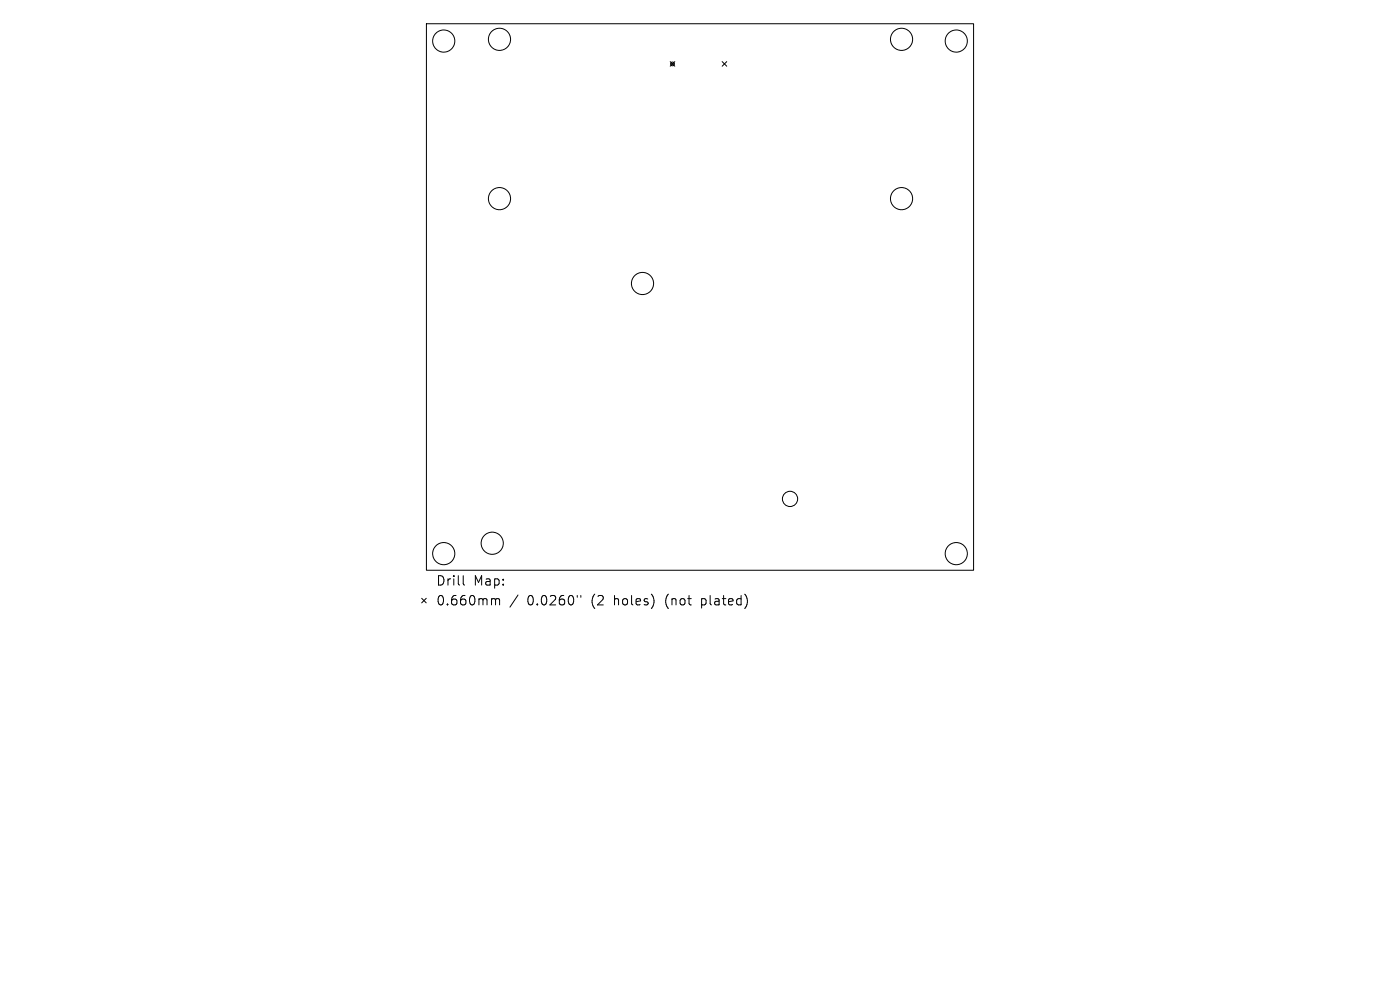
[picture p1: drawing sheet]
<svg xmlns="http://www.w3.org/2000/svg" width="297mm" height="210mm" viewBox="0 0 297 210" stroke-linecap="round" stroke-linejoin="round" font-family="sans-serif">
<defs><g id="words">
<g font-size="2.8">
<text x="92.4" y="124.5">Drill</text>
<text x="100.4" y="124.5">Map:</text>
<text x="92.4" y="128.7">0.660mm</text>
<text x="111.9" y="128.7">0.0260&quot;</text>
<text x="125.6" y="128.7">(2</text>
<text x="130.6" y="128.7">holes)</text>
<text x="141.6" y="128.7">(not</text>
<text x="149.4" y="128.7">plated)</text>
</g>
</g></defs>
<g fill="none" stroke="#000" stroke-width=".21">
<path d="M90.5 5h116v116h-116zM142.2 13.1l1 .9M142.4 13.6h.6M143.2 13.1l-1 .9M153.2 13.1l1 .9M154.2 13.1l-1 .9M89.5 126.9l.9 1M90.4 126.9l-.9 1M98.3 122.1v1.7l.3 .3M104.6 127h.2l.3 .3M105.1 127.3l.3-.3 .5 .1 .1 1.2M105.1 127.3v1"/>
<path d="M109.9 126.2l-1.7 2.6M122.5 126.3v.4M123.2 126.3v.4"/>
<circle cx="94.1" cy="8.7" r="2.35"/>
<circle cx="106" cy="8.3" r="2.35"/>
<circle cx="142.7" cy="13.6" r=".4"/>
<circle cx="191.3" cy="8.3" r="2.35"/>
<circle cx="202.9" cy="8.7" r="2.35"/>
<circle cx="106" cy="42.1" r="2.35"/>
<circle cx="191.3" cy="42.1" r="2.35"/>
<circle cx="136.3" cy="60.1" r="2.35"/>
<circle cx="94.1" cy="117.4" r="2.35"/>
<circle cx="104.4" cy="115.2" r="2.35"/>
<circle cx="167.6" cy="105.8" r="1.62"/>
<circle cx="202.9" cy="117.4" r="2.35"/>
</g>
<use href="#words"/>
</svg>
